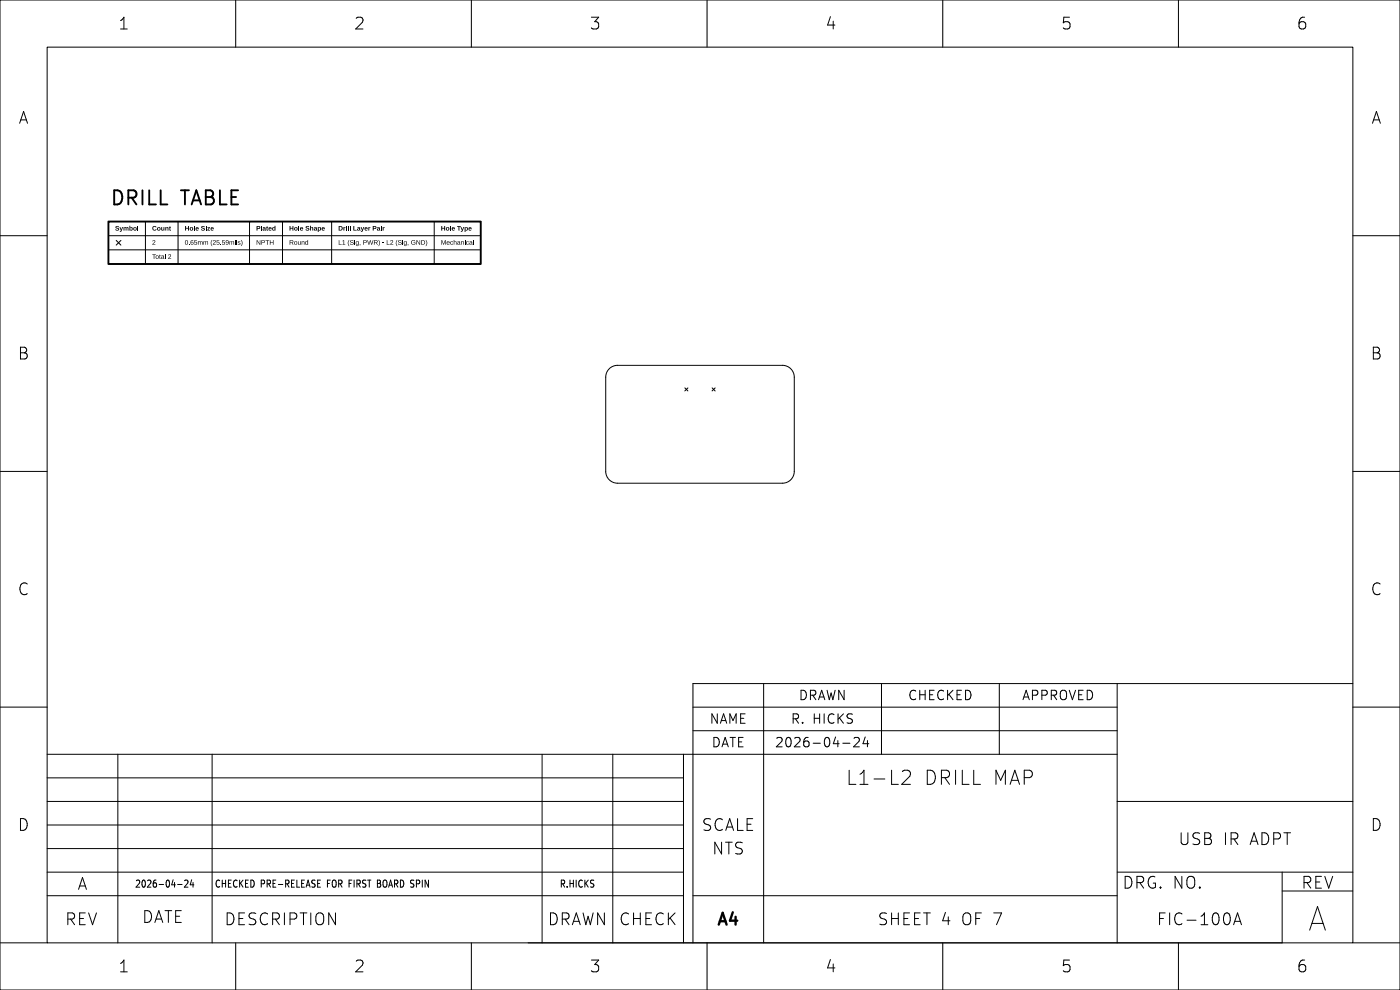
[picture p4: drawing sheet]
<svg xmlns="http://www.w3.org/2000/svg" width="297mm" height="210mm" viewBox="0 0 297 210" stroke-linecap="round" stroke-linejoin="round" font-family="sans-serif">
<defs><g id="words">
<text font-size="6.7" fill="#fff" x="277.5" y="197.5">A</text>
<g font-size="4" fill="#fff">
<text x="23.3" y="43.5">DRILL TABLE</text>
<text x="181.4" y="166.5">L1-L2 DRILL MAP</text>
</g>
<g font-size="3.3" fill="#fff">
<text x="25" y="6.2">1</text>
<text x="75" y="6.2">2</text>
<text x="125" y="6.2">3</text>
<text x="175" y="6.2">4</text>
<text x="225" y="6.2">5</text>
<text x="275" y="6.2">6</text>
<text x="4" y="26.3">A</text>
<text x="291" y="26.3">A</text>
<text x="4" y="76.2">B</text>
<text x="291" y="76.2">B</text>
<text x="4" y="126.3">C</text>
<text x="291" y="126.3">C</text>
<text x="4" y="176.2">D</text>
<text x="149.5" y="176.3">SCALE</text>
<text x="251" y="179.3">USB IR ADPT</text>
<text x="291" y="176.2">D</text>
<text x="151.5" y="181.3">NTS</text>
<text x="16.5" y="188.8">A</text>
<text x="238" y="188.5">DRG. NO.</text>
<text x="276.5" y="188.5">REV</text>
<text x="15.5" y="196.3">REV</text>
<text x="30.5" y="195.8">DATE</text>
<text x="47.5" y="196.3">DESCRIPTION</text>
<text x="117.5" y="196.3">DRAWN</text>
<text x="132.5" y="196.3">CHECK</text>
<text x="152.5" y="196.3">A4</text>
<text x="187.5" y="196.3">SHEET 4 OF 7</text>
<text x="246.5" y="196.3">FIC-100A</text>
<text x="25" y="206.3">1</text>
<text x="75" y="206.3">2</text>
<text x="125" y="206.3">3</text>
<text x="175" y="206.3">4</text>
<text x="225" y="206.3">5</text>
<text x="275" y="206.3">6</text>
</g>
<g font-size="2.7" fill="#fff">
<text x="170.5" y="148.5">DRAWN</text>
<text x="193.9" y="148.5">CHECKED</text>
<text x="218.1" y="148.5">APPROVED</text>
<text x="151.3" y="153.5">NAME</text>
<text x="168.1" y="153.5">R. HICKS</text>
<text x="151.3" y="158.5">DATE</text>
<text x="166.5" y="158.5">2026-04-24</text>
</g>
<g font-size="1.7" fill="#fff">
<text x="30" y="188.3">2026-04-24</text>
<text x="45.5" y="188.3">CHECKED PRE-RELEASE FOR FIRST BOARD SPIN</text>
<text x="119" y="188.3">R.HICKS</text>
</g>
</g></defs>
<g fill="none" stroke="#000" stroke-width=".4">
<path d="M23 47h79v9h-79zM24.2 40.4a1.58 1.58 0 0 1 1.7 .9 1.58 1.58 0 0 1-.5 1.9l-1.2 .2zM27.2 41.9h1.2a.81 .81 0 0 0 .6-.7 .81 .81 0 0 0-.6-.8h-1.2v3M27.9 41.9l1 1.5M30.2 40.4v3M31.7 40.4v3h1.4M34.1 40.4v3h1.4M38.4 40.4h1.7M39.2 40.4v3M40.7 43.4l1-3 1 3M40.9 42.5h1.5M43.7 40.4h1a.73 .73 0 0 1 .5 .7 .73 .73 0 0 1-.5 .7 .8 .8 0 0 1 .7 .7 .8 .8 0 0 1-.6 .9h-1.1z"/>
<path d="M43.7 41.8h1M46.7 40.4v3h1.4M49.1 41.8h1M50.5 40.4h-1.4v3h1.4"/>
</g>
<g fill="none" stroke="#000" stroke-width=".21">
<path d="M0 0h297v210h-297zM10 10h277v190h-277zM25.6 6.1h1.4M25.6 4.4l.7-.8v2.5M50 0v10M75.6 3.9l.3-.3h.6a.68 .68 0 0 1 .4 1.1l-1.4 1.4h1.5M100 0v10M125.5 3.6h1.5l-.8 1a.68 .68 0 0 1 .8 .5v.6l-.2 .3-1 .1-.3-.2M150 0v10M176.2 3.5l-.6 1.8h1.5M176.8 4.5v1.6M200 0v10"/>
<path d="M226.9 3.6h-1.2l-.1 1.2 .3-.2 .9 .1 .2 .4-.1 .8-.4 .2h-.6l-.3-.2M250 0v10M276.8 3.6a.99 .99 0 0 0-1.2 1.1v1l.2 .3 .7 .1 .4-.2 .1-.8-.2-.4-.7-.1-.5 .5M4.2 26.1l.8-2.5 .8 2.5M4.4 25.4h1.2M291.2 26.1l.8-2.5 .8 2.5M291.4 25.4h1.2M0 50h10M23 56h79M23 47h79M23 53h79M23 50h79"/>
<path d="M24.7 51l.9 1M25.6 51l-.9 1M30.9 47v9M37.8 47v9M52.9 47v9M59.9 47v9M70.4 47v9M92.1 47v9M287 50h10M4.3 73.6h.9a.61 .61 0 0 1 .5 .6 .61 .61 0 0 1-.5 .6 .66 .66 0 0 1 .6 .6 .66 .66 0 0 1-.5 .7h-1zM4.3 74.8h.9M129.4 78l1-.4 .6-.1h35a2.5 2.5 0 0 1 2.5 2.5v20a2.5 2.5 0 0 1-2.5 2.5h-35a2.5 2.5 0 0 1-2.5-2.5v-20a2.5 2.5 0 0 1 .9-2z"/>
<path d="M291.3 73.6h.9a.61 .61 0 0 1 .5 .6 .61 .61 0 0 1-.5 .6 .66 .66 0 0 1 .6 .6 .66 .66 0 0 1-.5 .7h-1zM291.3 74.8h.9M145.3 82.3l.6 .6M145.9 82.3l-.6 .6M151.1 82.3l.6 .6M151.7 82.3l-.6 .6M0 100h10M287 100h10M5.8 123.9a1 1 0 0 0-1.3 0 1 1 0 0 0-.3 1.2 .94 .94 0 0 0 .5 .9 .94 .94 0 0 0 1.1-.1M292.8 123.9a1 1 0 0 0-1.3 0 1 1 0 0 0-.3 1.2 .94 .94 0 0 0 .5 .9 .94 .94 0 0 0 1.1-.1M0 150h10M147 150h90"/>
<path d="M147 155h90M151.5 156.4a1.01 1.01 0 0 1 1.1 1 1.01 1.01 0 0 1-1.1 1zM152.2 151.4v2l-1.2-2v2M152.8 153.4l.7-2 .7 2M153 152.9h1M153.2 158.4l.6-2 .7 2M153.4 157.9h.9M154.8 153.4v-2l.7 1.5 .7-1.5v2M154.9 156.4h1.1M155.5 156.4v2M156.7 157.4h.7M157.1 152.4h.7"/>
<path d="M157.6 156.4h-.9v2h.9M158.1 151.4h-1v2h1M162 145v55M164.8 156.6l.3-.2h.4l.3 .2 .1 .4-.1 .3-1.1 1.1h1.2M166.9 156.6l.5-.2a1.25 1.25 0 0 1 0 2l-.4-.1-.2-.3-.1-.8zM168.3 152.5h.7l.4-.4a.54 .54 0 0 0-.4-.7h-.7v2M168.6 156.6l.3-.2h.5l.2 .2 .1 .4-.1 .3-1.1 1.1h1.2M168.7 152.5l.7 .9M169.9 146.4a1.01 1.01 0 0 1 1.2 1 1.01 1.01 0 0 1-1.2 1zM170.3 153.2v.2M171.5 156.4a.79 .79 0 0 0-1 .9v.7l.2 .3 .6 .1 .2-.2 .1-.6-.1-.3-.6-.1-.4 .4M171.9 147.5l1-.1a.54 .54 0 0 0 .2-.6 .54 .54 0 0 0-.4-.4h-.8v2"/>
<path d="M172.4 147.5l.7 .9M172.5 157.7h1.5M172.7 152.4h1.2M172.7 151.4v2M173.6 148.4l.7-2 .7 2M173.8 147.9h1M173.9 151.4v2M174.8 151.4v2M175.1 156.6l.4-.2a1.25 1.25 0 0 1 0 2l-.3-.1-.2-.3-.1-.8zM175.5 146.4l.4 2 .4-1.4 .4 1.4 .5-2M176.9 151.6a.8 .8 0 0 0-1 0 .8 .8 0 0 0-.2 1 .75 .75 0 0 0 .4 .7 .75 .75 0 0 0 .8-.1M177.3 156.3l-.5 1.5h1.2"/>
<path d="M177.7 157.1v1.3M177.8 151.4v2M178.1 152.3l.8 1.1M178.8 157.7h1.5M178.9 151.4l-1.1 1.2M179.1 146.4v2l-1.2-2v2M180.8 151.5l-.7-.1-.4 .4 .2 .5 .8 .4v.5l-.2 .2-.8-.1M181.2 156.6l.3-.2h.4l.3 .2 .1 .4-.1 .3-1.1 1.1h1.2M183.5 156.3l-.4 1.5h1.2M184 157.1v1.3M187 145v15M194.3 146.6a.8 .8 0 0 0-1 0 .8 .8 0 0 0-.3 1 .75 .75 0 0 0 .4 .7 .75 .75 0 0 0 .9-.1"/>
<path d="M195.1 146.4v2M195.1 147.4h1.2M196.3 146.4v2M197.2 147.4h.7M198.2 146.4h-1v2h1M200.2 146.6a.8 .8 0 0 0-1 0 .8 .8 0 0 0-.3 1 .75 .75 0 0 0 .4 .7 .75 .75 0 0 0 .9-.1M201 146.4v2M201.3 147.3l.9 1.1M202.2 146.4l-1.2 1.2M203 147.4h.7M204 146.4h-1v2h1M204.8 146.4a1.01 1.01 0 0 1 1.2 1 1.01 1.01 0 0 1-1.2 1z"/>
<path d="M212 145v15M217 148.4l.7-2 .7 2M217.2 147.9h1M219 147.5h.8a.54 .54 0 0 0 .4-.6 .54 .54 0 0 0-.4-.5h-.8v2M221 147.5l1-.1a.54 .54 0 0 0 .2-.6 .54 .54 0 0 0-.4-.4h-.8v2M223 147.5h.8a.54 .54 0 0 0 .4-.6 .54 .54 0 0 0-.4-.5h-.8v2M223.5 147.5l.7 .9M225 146.7a.67 .67 0 0 1 .8-.3 .67 .67 0 0 1 .5 .7v.7a.67 .67 0 0 1-.7 .7 .67 .67 0 0 1-.7-.7zM226.8 146.4l.7 2 .7-2M228.8 147.4h.7M229.8 146.4h-1v2h1M230.6 146.4a1.01 1.01 0 0 1 1.2 1 1.01 1.01 0 0 1-1.2 1z"/>
<path d="M237 145v55M287 150h10M287 145h-140v55M4.3 173.6a1.32 1.32 0 0 1 1.5 .9 1.32 1.32 0 0 1-.5 1.5l-1 .1zM10 160h227M10 175h135M10 170h135M10 165h135M25 160v40M45 160v40M115 160v40M130 160v40"/>
<path d="M145 160v40M150.8 173.8l-1-.1a.61 .61 0 0 0-.5 .6 .61 .61 0 0 0 .5 .5 .91 .91 0 0 1 1 .6 .64 .64 0 0 1-.5 .8l-1-.2M153.1 178.7v2.5l-1.5-2.5v2.5M153.3 173.9a1 1 0 0 0-1.3 0 1 1 0 0 0-.3 1.2 .94 .94 0 0 0 .5 .9 .94 .94 0 0 0 1.1-.1M153.9 178.7h1.4M154 176.2l.8-2.5 .8 2.5M154.2 175.4h1.2M154.6 178.7v2.5M156.5 173.7v2.5h1.2M157.5 178.8l-1-.1a.61 .61 0 0 0-.5 .6 .61 .61 0 0 0 .5 .5 .92 .92 0 0 1 1 .6 .64 .64 0 0 1-.5 .8l-.9-.2M158.5 174.8h.8M159.7 173.7h-1.2v2.5h1.2"/>
<path d="M180.1 163.4v3h1.5M182.4 166.4h1.7M182.4 164.2l.9-.8v3M185.4 165.2h2.3M189.1 163.4v3h1.5M191.4 163.7l.5-.3h.7a.81 .81 0 0 1 .4 1.3l-1.7 1.7h1.8M196.7 163.4a1.58 1.58 0 0 1 1.7 1 1.58 1.58 0 0 1-.5 1.8l-1.2 .2zM199.7 165h1.2a.81 .81 0 0 0 .6-.8 .81 .81 0 0 0-.6-.8h-1.2v3M200.4 165l1 1.4M202.7 163.4v3M204.1 163.4v3h1.5M206.6 163.4v3h1.4"/>
<path d="M211.3 166.4v-3l1 2.1 1-2.1v3M214.3 166.4l1-3 1 3M214.6 165.5h1.4M217.3 165h1.1a.81 .81 0 0 0 .6-.8 .81 .81 0 0 0-.6-.8h-1.1v3M237 170h50M250.6 176.7v2l.4 .5 .8-.2 .2-.3v-2M254.5 176.8l-1-.1a.61 .61 0 0 0-.4 .6 .61 .61 0 0 0 .4 .5 .91 .91 0 0 1 1 .6 .64 .64 0 0 1-.5 .8l-.9-.2M255.6 176.7h.8a.61 .61 0 0 1 .5 .6 .61 .61 0 0 1-.5 .5 .67 .67 0 0 1 .6 .7 .67 .67 0 0 1-.5 .7h-.9zM255.6 177.8h.8M260 176.7v2.5M261.2 178h.9a.68 .68 0 0 0 .5-.7 .68 .68 0 0 0-.5-.6h-.9v2.5M261.8 178l.8 1.2"/>
<path d="M265.2 179.2l.8-2.5 .9 2.5M265.5 178.4h1.1M267.7 176.7a1.32 1.32 0 0 1 1.4 .8 1.32 1.32 0 0 1-.4 1.5l-1 .2zM270.2 178h1a.68 .68 0 0 0 .5-.7 .68 .68 0 0 0-.5-.6h-1v2.5M272.4 176.7h1.4M273.1 176.7v2.5M291.3 173.6a1.32 1.32 0 0 1 1.5 .9 1.32 1.32 0 0 1-.5 1.5l-1 .1zM10 190h135M10 185h135M10 180h135M14.4 195h.9a.68 .68 0 0 0 .5-.7 .68 .68 0 0 0-.5-.6h-.9v2.5M15 195l.8 1.2"/>
<path d="M16.7 188.7l.8-2.5 .8 2.5M16.9 194.8h.8M16.9 187.9h1.2M18.1 193.7h-1.2v2.5h1.2M18.8 193.7l.8 2.5 .9-2.5M28.9 186.8l.5-.1 .2 .4-.7 1.1h.7M30.3 186.8l.1-.1a.86 .86 0 0 1 0 1.5 1.13 1.13 0 0 1-.1-1.4zM30.7 193.2a1.32 1.32 0 0 1 1.4 .8 1.32 1.32 0 0 1-.4 1.6l-1 .1zM31.3 186.8l.5-.1 .2 .4-.8 1.1h.8M32.9 195.7l.8-2.5 .8 2.5M33.1 186.7l-.4 .1-.2 .5 .1 .7 .1 .2 .4-.1 .1-.2-.1-.6h-.4l-.2 .3M33.1 195h1.2"/>
<path d="M33.7 187.6h1M35 193.2h1.4M35.4 186.8l.1-.1a.86 .86 0 0 1 0 1.5 1.13 1.13 0 0 1-.1-1.4zM35.7 193.2v2.5M36.7 186.6l-.3 1.1h.8M37 187.2v1M37.3 194.4h.8M37.7 187.6h.9M38.5 193.2h-1.2v2.5h1.2M39.2 186.8l.4-.1 .3 .4-.8 1.1h.8M40.7 186.6l-.3 1.1h.7M41 187.2v1"/>
<path d="M46.6 186.8a.73 .73 0 0 0-.8 .5 .73 .73 0 0 0 .5 .9l.3-.2M47.1 186.7v1.5M47.1 187.4h.8M47.9 186.7v1.5M48.2 193.7a1.32 1.32 0 0 1 1.4 .8 1.32 1.32 0 0 1-.5 1.5l-.9 .2zM48.5 187.4h.4M49.1 186.7h-.6v1.5h.6M50.3 186.8h-.1a.73 .73 0 0 0-.7 .5 .73 .73 0 0 0 .4 .9l.4-.2M50.7 194.8h.8M50.8 186.7v1.5M51 187.3l.6 .9M51.6 186.7l-.8 .9"/>
<path d="M51.9 193.7h-1.2v2.5h1.2M52.1 187.4h.4M52.7 186.7h-.6v1.5h.6M53.2 186.7a.8 .8 0 0 1 .8 .5 .8 .8 0 0 1-.3 .9l-.5 .1zM54.3 193.8l-1-.1a.61 .61 0 0 0-.5 .6 .61 .61 0 0 0 .5 .5 .92 .92 0 0 1 1 .6 .64 .64 0 0 1-.5 .8l-1-.2M55.4 187.5l.6-.1 .1-.2-.1-.4-.6-.1v1.5M56.7 187.5l.6-.1 .1-.2-.1-.4-.6-.1v1.5M56.8 193.9a1 1 0 0 0-1.3 0 1 1 0 0 0-.3 1.2 .94 .94 0 0 0 .5 .9 .94 .94 0 0 0 1.1-.1M57 187.5l.4 .7M57.8 195h1a.68 .68 0 0 0 .5-.7 .68 .68 0 0 0-.5-.6h-1v2.5M57.9 187.4h.4M58.4 195l.9 1.2"/>
<path d="M58.5 186.7h-.6v1.5h.6M59.1 187.6h.9M60.3 193.7v2.5M60.6 187.5l.6-.1 .1-.2-.1-.4-.6-.1v1.5M60.9 187.5l.4 .7M61.5 195h1a.68 .68 0 0 0 .5-.7 .68 .68 0 0 0-.5-.6h-1v2.5M61.8 187.4h.5M62.4 186.7h-.6v1.5h.6M63 186.7v1.5h.6M63.7 193.7h1.4M64 187.4h.4M64.4 193.7v2.5"/>
<path d="M64.6 186.7h-.6v1.5h.6M64.9 188.2l.5-1.5 .4 1.5M65.1 187.8h.6M65.9 193.7v2.5M66.8 186.8h-.5a.49 .49 0 0 0-.1 .5 .49 .49 0 0 0 .5 .3l.1 .2-.1 .3h-.6M67.1 194a.84 .84 0 0 1 1-.3 .84 .84 0 0 1 .6 .8v.8a.83 .83 0 0 1-.9 .9 .83 .83 0 0 1-.8-.9zM67.4 187.4h.4M68 186.7h-.6v1.5h.6M69.5 187.4h.4M70.1 186.7h-.6v1.5M70.7 186.8l.3-.1 .3 .2v.8l-.3 .5-.5-.2v-.8zM71.2 193.7v2.5l-1.5-2.5v2.5"/>
<path d="M71.8 187.5l.6-.1 .2-.2-.2-.4-.6-.1v1.5M72.1 187.5l.5 .7M74.1 187.4h.4M74.6 186.7h-.5v1.5M75.1 186.7v1.5M75.7 187.5l.6-.1 .1-.2-.1-.4-.6-.1v1.5M76 187.5l.4 .7M77.6 186.8h-.6a.49 .49 0 0 0 0 .5 .49 .49 0 0 0 .5 .3l.1 .2-.1 .3h-.6M78 186.7h.7M78.3 186.7v1.5M80.1 186.7h.4l.2 .3-.2 .4 .2 .2 .1 .3-.3 .3h-.4zM80.1 187.4h.4"/>
<path d="M81.4 186.8l.4-.1 .2 .2 .1 .8-.3 .5-.5-.2v-.8zM82.4 188.2l.5-1.5 .4 1.5M82.6 187.8h.6M83.7 187.5l.6-.1 .1-.2-.1-.4-.6-.1v1.5M84 187.5l.4 .7M84.9 186.7a.8 .8 0 0 1 .8 .5 .8 .8 0 0 1-.3 .9l-.5 .1zM87.8 186.8h-.6a.49 .49 0 0 0 0 .5 .49 .49 0 0 0 .5 .3l.1 .2-.1 .3h-.6M88.3 187.5l.6-.1 .2-.2-.2-.4-.6-.1v1.5M89.6 186.7v1.5M90.9 186.7v1.5l-.7-1.5v1.5M116.8 193.7a1.32 1.32 0 0 1 1.4 .8 1.32 1.32 0 0 1-.5 1.5l-.9 .2zM119.1 187.5l.6-.1 .1-.2-.1-.4-.6-.1v1.5"/>
<path d="M119.3 195h.9a.68 .68 0 0 0 .5-.7 .68 .68 0 0 0-.5-.6h-.9v2.5M119.4 187.5l.4 .7M119.9 195l.8 1.2M120.3 188v.2M120.9 187.4h.7M120.9 186.7v1.5M121.4 196.2l.9-2.5 .8 2.5M121.6 186.7v1.5M121.7 195.4h1.2M122.2 186.7v1.5M123.5 186.8a.73 .73 0 0 0-.8 .5 .73 .73 0 0 0 .5 .9l.3-.2M123.7 193.7l.6 2.5 .5-1.8 .4 1.8 .6-2.5"/>
<path d="M124.1 186.7v1.5M124.3 187.3l.5 .9M124.8 186.7l-.7 .9M126 186.8h-.6a.49 .49 0 0 0 0 .5 .49 .49 0 0 0 .5 .3l.1 .2-.1 .3h-.6M128.2 193.7v2.5l-1.4-2.5v2.5M133.3 193.9a1 1 0 0 0-1.2 0 1 1 0 0 0-.3 1.2 .94 .94 0 0 0 .5 .9 .94 .94 0 0 0 1-.1M134.4 194.8h1.4M134.4 193.7v2.5M135.8 193.7v2.5M137 194.8h.9M138.2 193.7h-1.2v2.5h1.2M140.7 193.9a1 1 0 0 0-1.2 0 1 1 0 0 0-.3 1.2 .94 .94 0 0 0 .5 .9 .94 .94 0 0 0 1-.1"/>
<path d="M141.8 193.7v2.5M142.1 194.7l1.1 1.5M143.2 193.7l-1.4 1.4M147 190h90M188.1 193.8l-1-.1a.61 .61 0 0 0-.5 .6 .61 .61 0 0 0 .5 .5 .92 .92 0 0 1 1 .6 .64 .64 0 0 1-.5 .8l-1-.2M189.1 194.8h1.5M189.1 193.7v2.5M190.6 193.7v2.5M191.8 194.8h.8M193 193.7h-1.2v2.5h1.2M194 194.8h.9M195.2 193.7h-1.2v2.5h1.2"/>
<path d="M195.9 193.7h1.5M196.6 193.7v2.5M200.6 193.5l-.6 1.8h1.5M201.2 194.5v1.7M204.4 194a.84 .84 0 0 1 .9-.3 .84 .84 0 0 1 .6 .8v.8a.83 .83 0 0 1-.8 .9 .83 .83 0 0 1-.8-.9zM207 194.8h.8M208.2 193.7h-1.2v2.5M210.8 193.7h1.7l-1.1 2.5M237 185h50M238.7 185.9a1.32 1.32 0 0 1 1.4 .8 1.32 1.32 0 0 1-.5 1.6l-.9 .1zM241.2 187.2h.9a.68 .68 0 0 0 .5-.6 .68 .68 0 0 0-.5-.7h-.9v2.5M241.8 187.2l.8 1.2"/>
<path d="M245 186a1.03 1.03 0 0 0-1.2 .2 1.03 1.03 0 0 0-.2 1.1 .94 .94 0 0 0 .5 1 .94 .94 0 0 0 1-.1v-.9h-.5M246 194.8h.8M246.2 188.2l.1 .1-.1 .1M246.2 188.2l-.1 .1 .1 .1M246.2 188.2v.2M247.2 193.7h-1.2v2.5M248.1 193.7v2.5M250.7 185.9v2.5l-1.4-2.5v2.5M250.8 193.9a1 1 0 0 0-1.3 0 1 1 0 0 0-.3 1.2 .94 .94 0 0 0 .5 .9 .94 .94 0 0 0 1.1-.1M251.8 195.2h1.9M251.9 186.3a.84 .84 0 0 1 1-.4 .84 .84 0 0 1 .6 .8v.9a.83 .83 0 0 1-.9 .8 .83 .83 0 0 1-.8-.8zM254.5 188.2l.1 .1-.1 .1"/>
<path d="M254.5 188.2l-.1 .1 .1 .1M254.5 188.2v.2M254.8 196.2h1.4M254.8 194.4l.7-.7v2.5M257.4 193.9a.6 .6 0 0 1 .6-.2 .6 .6 0 0 1 .5 .4 1.29 1.29 0 0 1-.7 2.1 1.52 1.52 0 0 1-.4-2.3zM259.8 193.9a.6 .6 0 0 1 .6-.2 .6 .6 0 0 1 .5 .4 1.29 1.29 0 0 1-.7 2.1 1.52 1.52 0 0 1-.4-2.3zM261.7 196.2l.8-2.5 .9 2.5M261.9 195.4h1.2M272 185v15h-160M272 189h15M276.6 187.2h1a.68 .68 0 0 0 .5-.6 .68 .68 0 0 0-.5-.7h-1v2.5M277.2 187.2l.9 1.2"/>
<path d="M277.8 197.3l1.7-5 1.7 5M278.3 195.9h2.4M279.1 187.1h.9M280.3 185.9h-1.2v2.5h1.2M281 185.9l.9 2.5 .8-2.5M0 200h10M25.6 204.4l.7-.7v2.5M25.6 206.2h1.4M50 200v10M75.6 203.9l.3-.2h.6a.68 .68 0 0 1 .4 1l-1.4 1.5h1.5M100 200v10M125.5 203.7h1.5l-.8 .9a.68 .68 0 0 1 .8 .5v.6l-.2 .3-1 .2-.3-.3"/>
<path d="M150 200v10M176.2 203.5l-.6 1.8h1.5M176.8 204.5v1.7M200 200v10M226.9 203.7h-1.2l-.1 1.1 .3-.2 .9 .1 .2 .4-.1 .8-.4 .3h-.6l-.3-.3M250 200v10M276.8 203.7a.99 .99 0 0 0-1.2 1v1l.2 .3 .7 .2 .4-.3 .1-.8-.2-.4-.7-.1-.5 .5M287 200h10"/>
</g>
<g fill="#000">
<path d="M24.5 48h.6l.2 .2h-.2a.18 .18 0 0 0-.3-.2 .16 .16 0 0 0 0 .3 .36 .36 0 0 1 .5 .4 .36 .36 0 0 1-.6 .2l-.3-.2 .2-.1a.2 .2 0 0 0 .3 .2 .2 .2 0 0 0 .1-.3l-.5-.1z" fill-rule="evenodd"/>
<path d="M25.3 48.2h.2l.2 .6 .2-.6h.2l-.5 1h-.2l.2-.3z" fill-rule="evenodd"/>
<path d="M26.2 48.2h.2v.1l.2-.1 .2 .1 .4-.1 .1 .7h-.2l-.1-.6-.2 .6h-.2l-.1-.6-.1 .6h-.2z" fill-rule="evenodd"/>
<path d="M27.5 47.9h.1v.4a.31 .31 0 0 1 .5 0 .31 .31 0 0 1 0 .5 .31 .31 0 0 1-.5 0l-.2 .1 .1-.4h.1l.1 .3a.21 .21 0 0 0 .3-.3 .21 .21 0 0 0-.3-.1l-.1 .1h-.1z" fill-rule="evenodd"/>
<path d="M28.4 48.3a.38 .38 0 0 1 .6 0 .38 .38 0 0 1-.2 .6 .38 .38 0 0 1-.5-.4h.2v.2a.19 .19 0 0 0 .3 0 .19 .19 0 0 0-.1-.3 .19 .19 0 0 0-.2 .1h-.2z" fill-rule="evenodd"/>
<path d="M29.2 47.9h.2v1h-.2z" fill-rule="evenodd"/>
<path d="M32.3 54h.8l-.4 .1v.8h-.1v-.8z" fill-rule="evenodd"/>
<path d="M32.4 48.1l.5-.1 .3 .2-.2 .1a.29 .29 0 0 0-.4-.1 .29 .29 0 0 0 0 .5 .29 .29 0 0 0 .5-.1l.1 .1a.5 .5 0 0 1-.7 .1 .5 .5 0 0 1-.1-.7z" fill-rule="evenodd"/>
<path d="M32.4 51a.34 .34 0 0 1 .6 .1 .34 .34 0 0 1-.3 .5l-.2 .2 .5 .1h-.7l.3-.4a.22 .22 0 0 0 .3-.2 .22 .22 0 0 0-.2-.2 .22 .22 0 0 0-.2 .1h-.2z" fill-rule="evenodd"/>
<path d="M33.1 54.3a.36 .36 0 0 1 .6 0 .36 .36 0 0 1-.2 .5 .36 .36 0 0 1-.5-.3l.2 .2a.22 .22 0 0 0 .3 0 .22 .22 0 0 0 0-.3 .22 .22 0 0 0-.4 0l-.1 .1z" fill-rule="evenodd"/>
<path d="M33.4 48.3a.38 .38 0 0 1 .6 0 .38 .38 0 0 1-.2 .6 .38 .38 0 0 1-.5-.4h.2v.2a.19 .19 0 0 0 .3 0 .19 .19 0 0 0 0-.3 .19 .19 0 0 0-.3 .1h-.2z" fill-rule="evenodd"/>
<path d="M33.9 54l.2 .2-.1 .1v.4l.1 .2-.3-.1v-.6z" fill-rule="evenodd"/>
<path d="M34.3 54.3l.4-.1 .2 .7-.2-.1-.4 .1-.1-.2a.26 .26 0 0 0 .3 .1 .26 .26 0 0 0 .2-.3l-.5 .2 .1-.2h.4l-.1-.2-.4 .1z" fill-rule="evenodd"/>
<path d="M34.2 48.2h.2l.1 .6 .2-.2v-.4h.2v.7h-.2v-.1l-.2 .1h-.2z" fill-rule="evenodd"/>
<path d="M35 53.9h.1v1h-.1z" fill-rule="evenodd"/>
<path d="M35.1 48.2h.1l.1 .1 .1-.1h.3v.7h-.1l-.2-.6-.1 .2v.4h-.2z" fill-rule="evenodd"/>
<path d="M36 48l.3 .2-.2 .5 .2 .2-.4-.1-.1-.6z" fill-rule="evenodd"/>
<path d="M35.7 54a.34 .34 0 0 1 .6 .1 .34 .34 0 0 1-.3 .5l-.2 .2 .5 .1h-.6l.3-.4a.22 .22 0 0 0 .2-.2 .22 .22 0 0 0-.1-.2 .22 .22 0 0 0-.3 .1h-.1z" fill-rule="evenodd"/>
<path d="M39.3 48h.2v.3h.4v-.3h.2v.9h-.2v-.4h-.4v.4h-.2z" fill-rule="evenodd"/>
<path d="M39.3 51a.43 .43 0 0 1 .6 .4 .43 .43 0 0 1-.6 .4l-.1-.4h.2a.25 .25 0 0 0 .2 .4 .25 .25 0 0 0 .2-.4 .25 .25 0 0 0-.2-.4 .25 .25 0 0 0-.2 .4h-.2z" fill-rule="evenodd"/>
<path d="M40.1 51.8l.1 .1z" fill-rule="evenodd"/>
<path d="M40.3 48.3a.38 .38 0 0 1 .6 0 .38 .38 0 0 1-.2 .6 .38 .38 0 0 1-.5-.4h.2l.1 .2a.19 .19 0 0 0 .2 0 .19 .19 0 0 0 0-.3 .19 .19 0 0 0-.3 .1h-.2z" fill-rule="evenodd"/>
<path d="M40.5 51l.3-.1 .2 .2-.2-.1a.19 .19 0 0 0-.3 .1 .19 .19 0 0 0 .1 .2 .19 .19 0 0 0 .2 0 .33 .33 0 0 1 .3 .4 .33 .33 0 0 1-.4 .2 .33 .33 0 0 1-.3-.3h.1a.2 .2 0 0 0 .3 .1 .2 .2 0 0 0 .1-.3 .2 .2 0 0 0-.3 .1l-.2 .1z" fill-rule="evenodd"/>
<path d="M41.1 47.9h.2v1h-.2z" fill-rule="evenodd"/>
<path d="M41.2 51h.6l-.5 .1v.3a.33 .33 0 0 1 .5 .1 .33 .33 0 0 1-.2 .5 .33 .33 0 0 1-.4-.3h.1a.22 .22 0 0 0 .3 .1 .22 .22 0 0 0 .1-.4 .22 .22 0 0 0-.4 .1h-.1z" fill-rule="evenodd"/>
<path d="M41.6 48.3h.5l.1 .3h-.5l.1 .2 .3-.1v.1h-.5l-.1-.3h.5l-.2-.2-.3 .2z" fill-rule="evenodd"/>
<path d="M42 51.2l.1 .1 .2-.1 .2 .1 .4-.1 .1 .7h-.2l-.1-.6-.2 .1v.5h-.1l-.1-.6-.2 .1v.5h-.1z" fill-rule="evenodd"/>
<path d="M43.2 51.2l.1 .1 .1-.1 .3 .1 .4-.1v.7h-.1l-.1-.6-.2 .1v.5h-.1l-.1-.6-.2 .1v.5h-.1z" fill-rule="evenodd"/>
<path d="M42.7 48h.6l.1 .2h-.1a.18 .18 0 0 0-.3-.2 .16 .16 0 0 0 0 .3 .36 .36 0 0 1 .5 .4 .36 .36 0 0 1-.6 .2l-.3-.2 .2-.1a.2 .2 0 0 0 .3 .2 .2 .2 0 0 0 .1-.3l-.5-.1z" fill-rule="evenodd"/>
<path d="M43.6 47.9h.2v.1h-.2z" fill-rule="evenodd"/>
<path d="M43.6 48.2h.2v.7h-.2z" fill-rule="evenodd"/>
<path d="M44 48.2h.5l-.3 .6h.4v.1h-.6l.3-.6h-.3z" fill-rule="evenodd"/>
<path d="M45 50.9h.1l-.3 .8 .3 .5-.2-.1-.2-.4z" fill-rule="evenodd"/>
<path d="M44.8 48.3h.5v.3h-.4l.1 .2 .3-.1v.1h-.5l-.1-.3h.5l-.2-.2-.3 .2z" fill-rule="evenodd"/>
<path d="M45.3 51a.34 .34 0 0 1 .5 .1 .34 .34 0 0 1-.3 .5l-.2 .2 .5 .1h-.6l.3-.4a.22 .22 0 0 0 .2-.2 .22 .22 0 0 0-.2-.2 .22 .22 0 0 0-.2 .1h-.1z" fill-rule="evenodd"/>
<path d="M46 51h.5l-.4 .1v.3a.33 .33 0 0 1 .4 .1 .33 .33 0 0 1-.2 .5 .33 .33 0 0 1-.4-.3h.1a.22 .22 0 0 0 .4 .1 .22 .22 0 0 0 0-.4 .22 .22 0 0 0-.3 .1h-.2z" fill-rule="evenodd"/>
<path d="M46.8 51.8l.1 .1z" fill-rule="evenodd"/>
<path d="M47.1 51h.6l-.4 .1-.1 .3a.33 .33 0 0 1 .5 .1 .33 .33 0 0 1-.2 .5 .33 .33 0 0 1-.4-.3h.1a.22 .22 0 0 0 .3 .1 .22 .22 0 0 0 .1-.4 .22 .22 0 0 0-.4 .1h-.1z" fill-rule="evenodd"/>
<path d="M48 51a.43 .43 0 0 1 .5 .4 .43 .43 0 0 1-.6 .4v-.1l.4 .1 .1-.3h-.4l-.1-.2h.1a.2 .2 0 0 0 .3 .1 .2 .2 0 0 0 0-.3 .2 .2 0 0 0-.3 .1l-.1 .1z" fill-rule="evenodd"/>
<path d="M48.7 51.2l.1 .1 .2-.1 .2 .1 .4-.1 .1 .7h-.2l-.1-.6-.2 .1v.5h-.1l-.1-.6-.2 .1v.5h-.1z" fill-rule="evenodd"/>
<path d="M49.8 50.9l.2 .1z" fill-rule="evenodd"/>
<path d="M49.8 51.2h.2v.7h-.2z" fill-rule="evenodd"/>
<path d="M50.2 50.9h.1v1h-.1z" fill-rule="evenodd"/>
<path d="M50.5 51.2h.4l.1 .1h-.4l.2 .2a.28 .28 0 0 1 .1 .5 .28 .28 0 0 1-.5-.2v-.1a.24 .24 0 0 0 .3 .2 .24 .24 0 0 0 .2-.3l-.4-.1z" fill-rule="evenodd"/>
<path d="M51.1 50.9l.2 .1 .1 .4-.2 .8h-.1l.2-.8z" fill-rule="evenodd"/>
<path d="M54.4 51h.2l.5 .8v-.8h.1v.9h-.1l-.5-.8v.8h-.2z" fill-rule="evenodd"/>
<path d="M54.4 48h.5a.31 .31 0 0 1 .3 .3 .31 .31 0 0 1-.3 .3h-.3v.3h-.2v-.5h.5l.1-.1-.4-.2v.3h-.2z" fill-rule="evenodd"/>
<path d="M55.4 47.9h.2v1h-.2z" fill-rule="evenodd"/>
<path d="M55.5 51h.4a.3 .3 0 0 1 .3 .2 .3 .3 0 0 1-.3 .3h-.3v.4h-.1v-.5h.5l.1-.2-.1-.1h-.4v.3h-.1z" fill-rule="evenodd"/>
<path d="M55.8 48.2l.5 .1 .1 .6-.2-.1a.25 .25 0 0 1-.3 .1 .25 .25 0 0 1-.2-.2l.3 .1 .1-.1h-.4l.1-.2h.3v-.2l-.4 .1z" fill-rule="evenodd"/>
<path d="M56.3 51h.8l-.3 .1v.8h-.2v-.8z" fill-rule="evenodd"/>
<path d="M56.6 48l.3 .2-.2 .5 .2 .2-.3-.1-.1-.6z" fill-rule="evenodd"/>
<path d="M57.2 51h.2v.4h.5v-.4h.1v.9h-.1v-.4h-.5v.4h-.2z" fill-rule="evenodd"/>
<path d="M57 48.3h.5l.1 .3h-.4l.1 .2 .3-.1-.1 .1h-.5v-.3h.4l-.1-.2-.3 .2z" fill-rule="evenodd"/>
<path d="M57.8 48.2l.4 .1v-.4h.2v1l-.2-.1-.3 .1-.2-.4h.2l.1 .2a.19 .19 0 0 0 .2-.2 .19 .19 0 0 0-.2-.1l-.1 .1h-.2z" fill-rule="evenodd"/>
<path d="M61.4 48h.2v.3h.4v-.3h.2v.9h-.2v-.4h-.4v.4h-.2z" fill-rule="evenodd"/>
<path d="M61.4 51l.8 .1v.3l-.2 .1 .3 .4h-.2l-.2-.4h-.3v.4h-.2v-.5h.6l.1-.2-.1-.1h-.4v.3h-.2z" fill-rule="evenodd"/>
<path d="M62.5 51.3a.36 .36 0 0 1 .6 0 .36 .36 0 0 1-.2 .5 .36 .36 0 0 1-.5-.3l.2 .2a.22 .22 0 0 0 .3 0 .22 .22 0 0 0 0-.3 .22 .22 0 0 0-.4 0l-.1 .1z" fill-rule="evenodd"/>
<path d="M62.5 48.3a.38 .38 0 0 1 .6 0 .38 .38 0 0 1-.2 .6 .38 .38 0 0 1-.5-.4h.2v.2a.19 .19 0 0 0 .3 0 .19 .19 0 0 0 0-.3 .19 .19 0 0 0-.3 .1h-.2z" fill-rule="evenodd"/>
<path d="M63.3 47.9h.2v1h-.2z" fill-rule="evenodd"/>
<path d="M63.2 51.2h.1v.5l.2 .1 .2-.1v-.5h.1v.7l-.1-.1-.4 .1z" fill-rule="evenodd"/>
<path d="M63.7 48.3h.5l.1 .3h-.5l.1 .2 .4-.1-.1 .1h-.5l-.1-.3h.5l-.1-.2-.4 .2z" fill-rule="evenodd"/>
<path d="M64 51.2l.1 .1 .4-.1 .1 .7h-.1v-.5l-.2-.1-.2 .1v.5h-.1z" fill-rule="evenodd"/>
<path d="M64.8 51.2l.4 .1v-.4h.2v1l-.2-.1a.23 .23 0 0 1-.3 .1 .23 .23 0 0 1 0-.4v.3a.23 .23 0 0 0 .3-.2 .23 .23 0 0 0-.3-.2l-.2 .1z" fill-rule="evenodd"/>
<path d="M64.9 48h.5l.2 .2h-.2a.16 .16 0 0 0-.2-.2 .16 .16 0 0 0 0 .3 .36 .36 0 0 1 .4 .4 .36 .36 0 0 1-.6 .2l-.2-.2 .2-.1a.2 .2 0 0 0 .2 .2 .2 .2 0 0 0 .1-.3l-.4-.1z" fill-rule="evenodd"/>
<path d="M65.8 47.9h.2v.4l.2-.1 .2 .1 .1 .6h-.2l-.2-.6-.1 .2v.4h-.2z" fill-rule="evenodd"/>
<path d="M66.7 48.2l.5 .1 .1 .6-.2-.1a.25 .25 0 0 1-.3 .1 .25 .25 0 0 1-.2-.2l.3 .1 .1-.1h-.4l.1-.2h.3v-.2l-.4 .1z" fill-rule="evenodd"/>
<path d="M67.4 48.2l.2 .1a.32 .32 0 0 1 .4 0 .32 .32 0 0 1 0 .5 .32 .32 0 0 1-.4 0v.4h-.2v-.7h.2v.2a.19 .19 0 0 0 .3-.2 .19 .19 0 0 0-.3-.1l-.2 .1z" fill-rule="evenodd"/>
<path d="M68.3 48.3h.5l.1 .3h-.5l.1 .2 .4-.1-.1 .1h-.5l-.1-.3h.5l-.1-.2-.4 .2z" fill-rule="evenodd"/>
<path d="M71.8 48h.4a.48 .48 0 0 1 .5 .4 .48 .48 0 0 1-.5 .5h-.4v-.1h.4a.34 .34 0 0 0 .3-.5 .34 .34 0 0 0-.5-.2v.7h-.2z" fill-rule="evenodd"/>
<path d="M71.9 51h.1v.8l.5 .1h-.6z" fill-rule="evenodd"/>
<path d="M72.9 48.2h.1v.1l.3-.1-.2 .2v.5h-.2z" fill-rule="evenodd"/>
<path d="M72.7 51.1l.3-.1v.8l.2 .1h-.6l.3-.1v-.7l-.2 .1z" fill-rule="evenodd"/>
<path d="M73.4 47.9h.2v.1h-.2z" fill-rule="evenodd"/>
<path d="M73.4 48.2h.2v.7h-.2z" fill-rule="evenodd"/>
<path d="M73.8 47.9h.2v1h-.2z" fill-rule="evenodd"/>
<path d="M74 50.9h.2l-.3 .8 .3 .5-.2-.1-.2-.4z" fill-rule="evenodd"/>
<path d="M74.2 47.9h.2v1h-.2z" fill-rule="evenodd"/>
<path d="M74.3 51h.5l.2 .2h-.1a.21 .21 0 0 0-.3-.2 .21 .21 0 0 0-.1 .3 .36 .36 0 0 1 .5 .2 .36 .36 0 0 1-.1 .5 .36 .36 0 0 1-.5-.1l-.2-.2h.2a.25 .25 0 0 0 .3 .2 .25 .25 0 0 0 .1-.4l-.5-.1z" fill-rule="evenodd"/>
<path d="M75.2 50.9l.1 .1z" fill-rule="evenodd"/>
<path d="M75.2 51.2h.1v.7h-.1z" fill-rule="evenodd"/>
<path d="M75 48h.2v.8h.5v.1h-.7z" fill-rule="evenodd"/>
<path d="M75.6 51.2l.4 .1 .1-.1v.7l-.2 .3-.4-.1v-.1l.4 .1 .1-.3a.23 .23 0 0 1-.4 .1 .23 .23 0 0 1 0-.4 .23 .23 0 0 0 .3 .3 .23 .23 0 0 0 .1-.4l-.3-.1-.2 .2z" fill-rule="evenodd"/>
<path d="M75.9 48.2l.5 .1 .1 .6-.3-.1a.25 .25 0 0 1-.2 .1 .25 .25 0 0 1-.2-.2l.2 .1 .2-.1h-.4l.1-.2h.3l-.1-.2-.3 .1z" fill-rule="evenodd"/>
<path d="M76.3 51.8h.1v.3z" fill-rule="evenodd"/>
<path d="M76.5 48.2h.2l.2 .6 .2-.6h.2l-.6 1h-.1l.2-.3z" fill-rule="evenodd"/>
<path d="M77.1 51h.4a.3 .3 0 0 1 .3 .2 .3 .3 0 0 1-.3 .3h-.3v.4h-.1v-.5h.5l.1-.2-.1-.1h-.4v.3h-.1z" fill-rule="evenodd"/>
<path d="M77.4 48.3h.5l.1 .3h-.5l.1 .2 .4-.1-.1 .1h-.5l-.1-.3h.5l-.1-.2-.4 .2z" fill-rule="evenodd"/>
<path d="M78.1 48.2h.2v.1l.3-.1-.2 .2-.1 .5h-.2z" fill-rule="evenodd"/>
<path d="M77.9 51h.1l.3 .8 .2-.8h.1l.2 .8 .3-.8h.1l-.3 .9h-.1l-.2-.8-.3 .8h-.1z" fill-rule="evenodd"/>
<path d="M79.1 48h.4a.31 .31 0 0 1 .4 .3 .31 .31 0 0 1-.4 .3h-.2v.3h-.2v-.5h.4l.2-.1-.4-.2v.3h-.2z" fill-rule="evenodd"/>
<path d="M79.3 51l.8 .1v.3l-.2 .1 .3 .4h-.2l-.2-.4h-.3v.4h-.2v-.5h.5l.2-.2-.1-.1h-.4v.3h-.2z" fill-rule="evenodd"/>
<path d="M80.2 50.9l.2 .1 .2 .4-.2 .8h-.2l.3-.8z" fill-rule="evenodd"/>
<path d="M80.1 48.2l.5 .1 .1 .6-.3-.1a.25 .25 0 0 1-.2 .1 .25 .25 0 0 1-.2-.2l.2 .1 .2-.1h-.4l.1-.2h.3l-.1-.2-.3 .1z" fill-rule="evenodd"/>
<path d="M80.8 47.9h.2v.1h-.2z" fill-rule="evenodd"/>
<path d="M80.8 48.2h.2v.7h-.2z" fill-rule="evenodd"/>
<path d="M81.1 51.5l.4 .1z" fill-rule="evenodd"/>
<path d="M81.2 48.2h.2v.1l.2-.1-.2 .2v.5h-.2z" fill-rule="evenodd"/>
<path d="M82 51h.2v.8l.5 .1h-.7z" fill-rule="evenodd"/>
<path d="M82.9 51a.34 .34 0 0 1 .5 .1 .34 .34 0 0 1-.3 .5l-.2 .2 .5 .1h-.6l.3-.4a.22 .22 0 0 0 .2-.2 .22 .22 0 0 0-.1-.2 .22 .22 0 0 0-.3 .1h-.1z" fill-rule="evenodd"/>
<path d="M84.2 50.9h.1l-.2 .8 .2 .5-.2-.1-.1-.4z" fill-rule="evenodd"/>
<path d="M84.5 51h.5l.2 .2h-.1a.21 .21 0 0 0-.3-.2 .21 .21 0 0 0-.1 .3 .36 .36 0 0 1 .5 .2 .36 .36 0 0 1-.2 .5 .36 .36 0 0 1-.4-.1l-.2-.2h.1a.25 .25 0 0 0 .3 .2 .25 .25 0 0 0 .2-.4l-.5-.1z" fill-rule="evenodd"/>
<path d="M85.4 50.9l.1 .1z" fill-rule="evenodd"/>
<path d="M85.4 51.2h.1v.7h-.1z" fill-rule="evenodd"/>
<path d="M85.8 51.2l.4 .1 .1-.1v.7l-.2 .3-.4-.1v-.1l.4 .1v-.3a.23 .23 0 0 1-.3 .1 .23 .23 0 0 1 0-.4 .23 .23 0 0 0 .3 .3 .23 .23 0 0 0 0-.4l-.2-.1-.3 .2z" fill-rule="evenodd"/>
<path d="M86.5 51.8h.1v.3z" fill-rule="evenodd"/>
<path d="M87.3 51.1l.4-.2a.2 .2 0 0 1 .2 0 .2 .2 0 0 1 .1 .3 .35 .35 0 0 0-.5-.1 .35 .35 0 0 0 0 .6 .35 .35 0 0 0 .5-.2l-.3-.1h.4v.4a.53 .53 0 0 1-.7 0 .53 .53 0 0 1-.1-.7z" fill-rule="evenodd"/>
<path d="M88.3 51h.2l.5 .8v-.8h.1v.9h-.1l-.5-.8v.8h-.2z" fill-rule="evenodd"/>
<path d="M89.4 51h.3a.48 .48 0 0 1 .5 .4 .48 .48 0 0 1-.5 .5h-.3l.3-.1a.38 .38 0 0 0 .4-.4 .38 .38 0 0 0-.4-.3h-.2v.7h-.1z" fill-rule="evenodd"/>
<path d="M90.3 50.9l.2 .1 .1 .4-.2 .8h-.1l.2-.8z" fill-rule="evenodd"/>
<path d="M93.6 51h.2l.3 .8 .3-.8h.2v.9h-.1v-.8l-.4 .8-.4-.8v.8h-.1z" fill-rule="evenodd"/>
<path d="M93.6 48h.2v.3h.4v-.3h.2v.9h-.2v-.4h-.4v.4h-.2z" fill-rule="evenodd"/>
<path d="M94.7 48.3a.38 .38 0 0 1 .6 0 .38 .38 0 0 1-.2 .6 .38 .38 0 0 1-.5-.4h.2v.2a.19 .19 0 0 0 .3 0 .19 .19 0 0 0 0-.3 .19 .19 0 0 0-.3 .1h-.2z" fill-rule="evenodd"/>
<path d="M94.8 51.3h.5l.1 .3h-.5l.1 .2 .3-.1v.1h-.5l-.1-.3h.6l-.2-.2-.4 .2z" fill-rule="evenodd"/>
<path d="M95.5 47.9h.2v1h-.2z" fill-rule="evenodd"/>
<path d="M95.6 51.3l.3-.1 .2 .2a.26 .26 0 0 0-.4-.1 .26 .26 0 0 0 0 .4 .26 .26 0 0 0 .4 0 .36 .36 0 0 1-.5 .1 .36 .36 0 0 1 0-.5z" fill-rule="evenodd"/>
<path d="M95.9 48.3h.5l.1 .3h-.5l.1 .2 .4-.1-.1 .1h-.5l-.1-.3h.5l-.1-.2-.4 .2z" fill-rule="evenodd"/>
<path d="M96.3 50.9h.1v.4l.2-.1 .2 .1v.6h-.1v-.5l-.1-.1-.2 .1v.5h-.1z" fill-rule="evenodd"/>
<path d="M97.1 51.3l.4-.1 .2 .7-.2-.1-.3 .1-.2-.2a.26 .26 0 0 0 .3 .1 .26 .26 0 0 0 .2-.3l-.5 .2 .1-.2h.4l-.1-.2-.4 .1z" fill-rule="evenodd"/>
<path d="M97 48h.8v.1h-.3v.8h-.2v-.8h-.3z" fill-rule="evenodd"/>
<path d="M97.7 48.2h.2l.2 .6 .2-.6h.2l-.6 1h-.1l.2-.3z" fill-rule="evenodd"/>
<path d="M97.8 51.2l.1 .1 .4-.1 .1 .7h-.1v-.5l-.2-.1-.2 .1v.5h-.1z" fill-rule="evenodd"/>
<path d="M98.6 50.9l.1 .1z" fill-rule="evenodd"/>
<path d="M98.6 51.2h.1v.7h-.1z" fill-rule="evenodd"/>
<path d="M98.6 48.2l.2 .1a.32 .32 0 0 1 .4 0 .32 .32 0 0 1 0 .5 .32 .32 0 0 1-.4 0v.4h-.2v-.7h.2v.2a.19 .19 0 0 0 .3-.2 .19 .19 0 0 0-.3-.1l-.2 .1z" fill-rule="evenodd"/>
<path d="M98.9 51.3l.4-.1 .2 .2a.26 .26 0 0 0-.4-.1 .26 .26 0 0 0 0 .4 .26 .26 0 0 0 .4 0 .36 .36 0 0 1-.6 .1 .36 .36 0 0 1 0-.5z" fill-rule="evenodd"/>
<path d="M99.5 48.3h.5l.1 .3h-.5l.1 .2 .3-.1v.1h-.5l-.1-.3h.5l-.2-.2-.3 .2z" fill-rule="evenodd"/>
<path d="M99.6 51.3l.5-.1 .2 .7-.3-.1-.3 .1-.1-.2a.26 .26 0 0 0 .3 .1 .26 .26 0 0 0 .1-.3l-.4 .2 .1-.2h.3v-.2l-.4 .1z" fill-rule="evenodd"/>
<path d="M100.4 50.9h.1v1h-.1z" fill-rule="evenodd"/>
</g>
<path d="M152.5 196.1l.8-2.5 .8 2.5M152.7 195.4h1.2M155.5 193.5l-.6 1.8h1.5M156.1 194.5v1.6" fill="none" stroke="#000" stroke-width=".5"/>
<use href="#words"/>
</svg>
